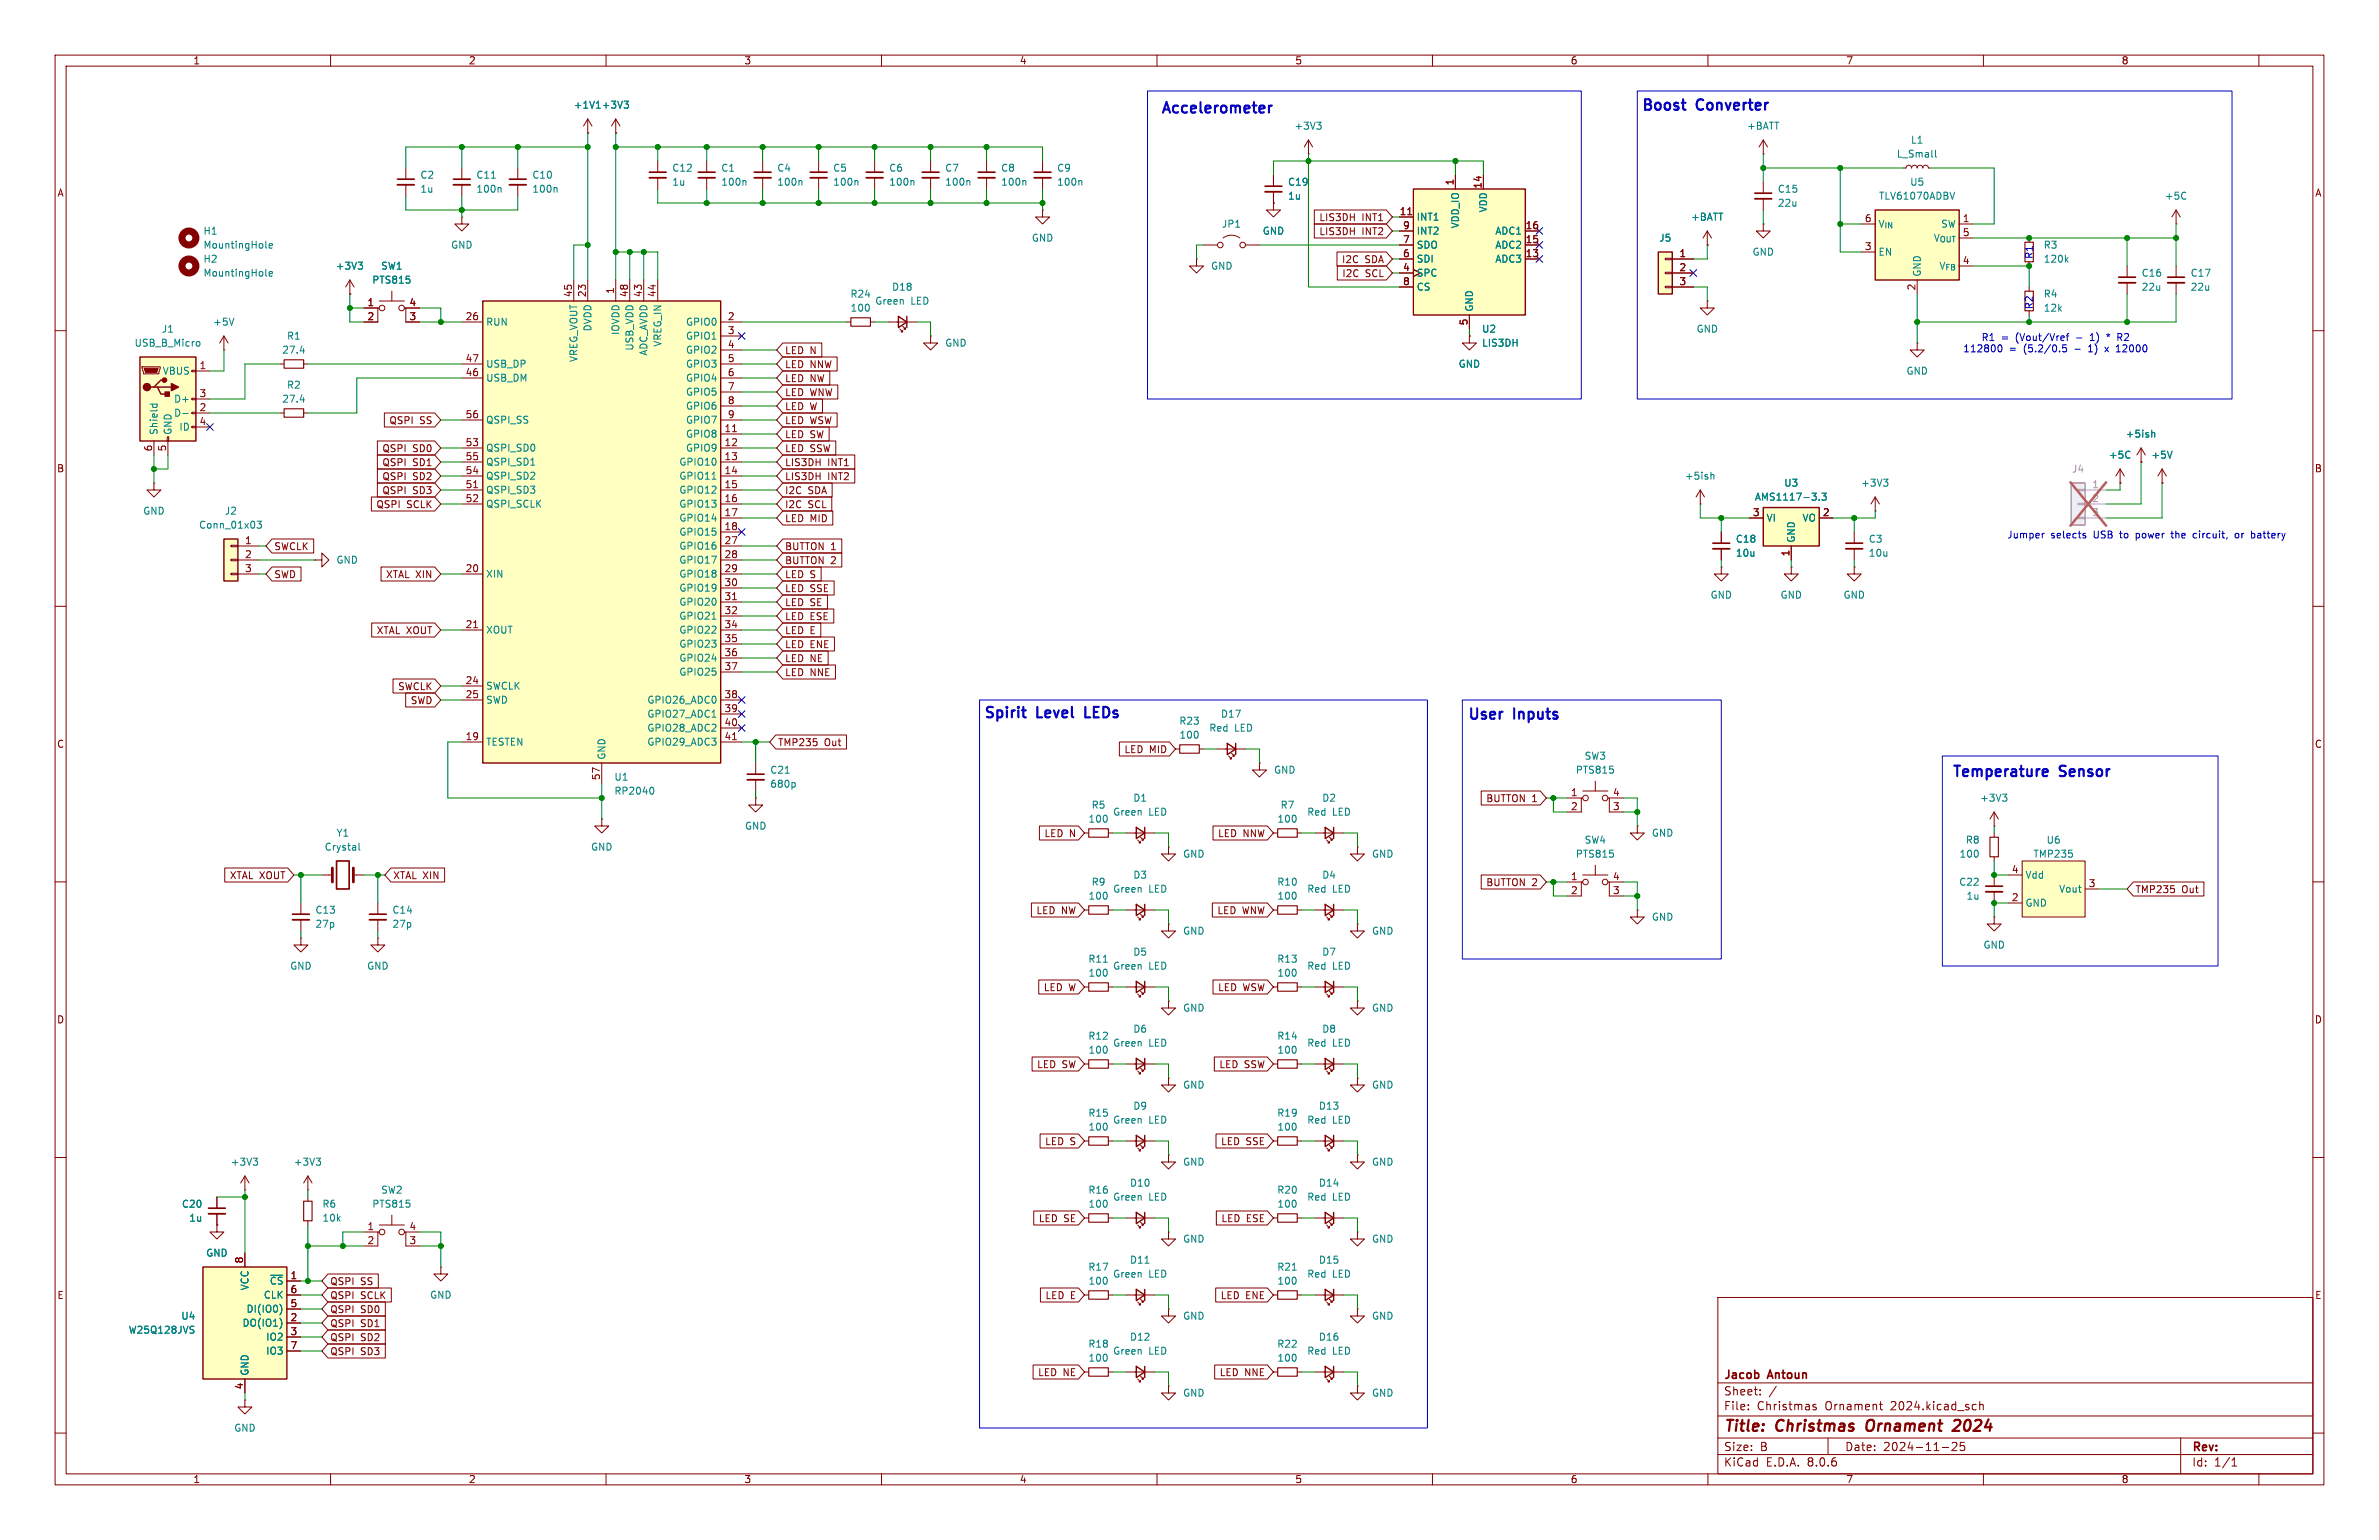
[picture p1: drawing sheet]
<svg xmlns="http://www.w3.org/2000/svg" width="432mm" height="279mm" viewBox="0 0 432 279" stroke-linecap="round" stroke-linejoin="round" font-family="sans-serif">
<defs><g id="words">
<g font-size="2.8" fill="#840000">
<text x="312.8" y="260.3">Title:</text>
<text x="322.5" y="260.3">Christmas</text>
<text x="339.6" y="260.3">Ornament</text>
<text x="356.2" y="260.3">2024</text>
</g>
<g font-size="2.7" fill="#0000c2">
<text x="210.5" y="21.1">Accelerometer</text>
<text x="297.8" y="20.6">Boost</text>
<text x="308" y="20.6">Converter</text>
<text x="178.4" y="130.8">Spirit</text>
<text x="188.2" y="130.8">Level</text>
<text x="197.7" y="130.8">LEDs</text>
<text x="266.2" y="131.1">User</text>
<text x="274.8" y="131.1">Inputs</text>
<text x="354.1" y="141.5">Temperature</text>
<text x="373.9" y="141.5">Sensor</text>
</g>
<g font-size="2.1" fill="#840000">
<text x="312.8" y="250.6">Jacob</text>
<text x="321" y="250.6">Antoun</text>
<text x="312.8" y="256.1">File:</text>
<text x="312.8" y="253.4">Sheet:</text>
<text x="318.9" y="256.1">Christmas</text>
<text x="331.3" y="256.1">Ornament</text>
<text x="343.3" y="256.1">2024.kicad_sch</text>
<text x="312.8" y="263.5">Size:</text>
<text x="319.5" y="263.5">B</text>
<text x="334.8" y="263.5">Date:</text>
<text x="341.8" y="263.5">2024-11-25</text>
<text x="397.8" y="263.7">Rev:</text>
<text x="312.8" y="266.3">KiCad</text>
<text x="320.5" y="266.3">E.D.A.</text>
<text x="328.1" y="266.3">8.0.6</text>
<text x="397.8" y="266.3">Id:</text>
<text x="401.9" y="266.3">1/1</text>
</g>
<g font-size="1.8" fill="#840000">
<text x="35" y="11.9">1</text>
<text x="85" y="11.9">2</text>
<text x="135" y="11.9">3</text>
<text x="185" y="11.9">4</text>
<text x="235" y="11.9">5</text>
<text x="285" y="11.9">6</text>
<text x="335" y="11.9">7</text>
<text x="385" y="11.9">8</text>
<text x="10.3" y="35.9">A</text>
<text x="263.9" y="33.7" transform="rotate(-90 263.9 33.7)">1</text>
<text x="269" y="34.3" transform="rotate(-90 269 34.3)">14</text>
<text x="420.1" y="35.9">A</text>
<text x="239.4" y="40.3">LIS3DH</text>
<text x="247.2" y="40.3">INT1</text>
<text x="254" y="39.1">11</text>
<text x="254.6" y="41.7">9</text>
<text x="276.8" y="41.7">16</text>
<text x="338.4" y="40.4">6</text>
<text x="356.2" y="40.4">1</text>
<text x="239.4" y="42.9">LIS3DH</text>
<text x="243.5" y="47.9">I2C</text>
<text x="247.2" y="42.9">INT2</text>
<text x="247.7" y="47.9">SDA</text>
<text x="254.6" y="46.7">6</text>
<text x="254.6" y="44.2">7</text>
<text x="276.8" y="46.7">13</text>
<text x="276.8" y="44.2">15</text>
<text x="304.7" y="46.7">1</text>
<text x="338.4" y="45.5">3</text>
<text x="356.2" y="42.9">5</text>
<text x="111.5" y="53.4" transform="rotate(-90 111.5 53.4)">1</text>
<text x="243.5" y="50.5">I2C</text>
<text x="247.8" y="50.5">SCL</text>
<text x="254.6" y="49.3">4</text>
<text x="254.6" y="51.8">8</text>
<text x="304.7" y="49.3">2</text>
<text x="304.7" y="51.8">3</text>
<text x="347.7" y="52.8" transform="rotate(-90 347.7 52.8)">2</text>
<text x="356.2" y="48">4</text>
<text x="66.6" y="55.6">1</text>
<text x="66.6" y="58.2">2</text>
<text x="74.2" y="58.2">3</text>
<text x="74.2" y="55.6">4</text>
<text x="84.4" y="58.2">26</text>
<text x="103.9" y="54" transform="rotate(-90 103.9 54)">45</text>
<text x="106.4" y="54" transform="rotate(-90 106.4 54)">23</text>
<text x="114" y="54" transform="rotate(-90 114 54)">48</text>
<text x="116.6" y="54" transform="rotate(-90 116.6 54)">43</text>
<text x="119.1" y="54" transform="rotate(-90 119.1 54)">44</text>
<text x="132" y="58.2">2</text>
<text x="266.4" y="59.1" transform="rotate(-90 266.4 59.1)">5</text>
<text x="84.4" y="65.8">47</text>
<text x="132" y="60.7">3</text>
<text x="132" y="63.2">4</text>
<text x="132" y="65.8">5</text>
<text x="142.4" y="64.5">LED N</text>
<text x="36.1" y="67.1">1</text>
<text x="84.4" y="68.3">46</text>
<text x="132" y="68.3">6</text>
<text x="132" y="70.9">7</text>
<text x="142.4" y="67">LED NNW</text>
<text x="142.4" y="69.5">LED NW</text>
<text x="36.1" y="74.7">2</text>
<text x="36.1" y="72.1">3</text>
<text x="36.1" y="77.2">4</text>
<text x="70.6" y="77.2">QSPI</text>
<text x="76.2" y="77.2">SS</text>
<text x="84.4" y="75.9">56</text>
<text x="132" y="73.4">8</text>
<text x="132" y="75.9">9</text>
<text x="142.4" y="72.1">LED WNW</text>
<text x="142.4" y="74.6">LED W</text>
<text x="142.4" y="77.2">LED WSW</text>
<text x="27.7" y="82" transform="rotate(-90 27.7 82)">6</text>
<text x="30.2" y="82" transform="rotate(-90 30.2 82)">5</text>
<text x="69.3" y="82.2">QSPI</text>
<text x="74.9" y="82.2">SD0</text>
<text x="84.4" y="81">53</text>
<text x="84.4" y="83.6">55</text>
<text x="131.4" y="78.5">11</text>
<text x="131.4" y="81">12</text>
<text x="131.4" y="83.6">13</text>
<text x="142.4" y="79.7">LED SW</text>
<text x="142.4" y="82.2">LED SSW</text>
<text x="10.3" y="85.9">B</text>
<text x="69.3" y="84.8">QSPI</text>
<text x="69.3" y="87.3">QSPI</text>
<text x="69.3" y="89.9">QSPI</text>
<text x="74.9" y="84.8">SD1</text>
<text x="74.9" y="87.3">SD2</text>
<text x="74.9" y="89.9">SD3</text>
<text x="84.4" y="88.6">51</text>
<text x="84.4" y="86.1">54</text>
<text x="131.4" y="86.1">14</text>
<text x="131.4" y="88.6">15</text>
<text x="142.4" y="89.9">I2C</text>
<text x="142.4" y="84.8">LIS3DH</text>
<text x="142.4" y="87.3">LIS3DH</text>
<text x="146.7" y="89.9">SDA</text>
<text x="150.2" y="84.8">INT1</text>
<text x="150.2" y="87.3">INT2</text>
<text x="420.1" y="85.9">B</text>
<text x="68.2" y="92.4">QSPI</text>
<text x="73.8" y="92.4">SCLK</text>
<text x="84.4" y="91.2">52</text>
<text x="131.4" y="91.2">16</text>
<text x="131.4" y="93.7">17</text>
<text x="142.4" y="94.9">LED MID</text>
<text x="142.4" y="92.4">I2C</text>
<text x="146.7" y="92.4">SCL</text>
<text x="318.1" y="93.7">3</text>
<text x="330.8" y="93.7">2</text>
<text x="44.4" y="98.8">1</text>
<text x="44.4" y="101.3">2</text>
<text x="49.7" y="100">SWCLK</text>
<text x="131.4" y="96.3">18</text>
<text x="131.4" y="98.8">27</text>
<text x="131.4" y="101.3">28</text>
<text x="142.4" y="100">BUTTON 1</text>
<text x="324.9" y="101" transform="rotate(-90 324.9 101)">1</text>
<text x="44.4" y="103.9">3</text>
<text x="49.7" y="105.1">SWD</text>
<text x="70" y="105.1">XTAL XIN</text>
<text x="84.4" y="103.9">20</text>
<text x="131.4" y="103.9">29</text>
<text x="131.4" y="106.4">30</text>
<text x="142.4" y="105.1">LED S</text>
<text x="142.4" y="102.6">BUTTON 2</text>
<text x="142.4" y="107.6">LED SSE</text>
<text x="131.4" y="109">31</text>
<text x="131.4" y="111.5">32</text>
<text x="142.4" y="112.7">LED ESE</text>
<text x="142.4" y="110.2">LED SE</text>
<text x="68.3" y="115.3">XTAL XOUT</text>
<text x="84.4" y="114">21</text>
<text x="131.4" y="114">34</text>
<text x="131.4" y="116.6">35</text>
<text x="131.4" y="119.1">36</text>
<text x="142.4" y="117.8">LED ENE</text>
<text x="142.4" y="115.3">LED E</text>
<text x="72.1" y="125.4">SWCLK</text>
<text x="84.4" y="124.2">24</text>
<text x="131.4" y="121.7">37</text>
<text x="142.4" y="120.3">LED NE</text>
<text x="142.4" y="122.9">LED NNE</text>
<text x="74.4" y="128">SWD</text>
<text x="84.4" y="126.7">25</text>
<text x="131.4" y="126.7">38</text>
<text x="131.4" y="129.3">39</text>
<text x="131.4" y="131.8">40</text>
<text x="10.3" y="135.9">C</text>
<text x="84.4" y="134.4">19</text>
<text x="131.4" y="134.4">41</text>
<text x="141.1" y="135.6">TMP235</text>
<text x="149.6" y="135.6">Out</text>
<text x="204" y="136.8">LED MID</text>
<text x="420.1" y="135.9">C</text>
<text x="109" y="141.6" transform="rotate(-90 109 141.6)">57</text>
<text x="269.7" y="145.7">BUTTON 1</text>
<text x="285" y="144.5">1</text>
<text x="285" y="147.1">2</text>
<text x="292.7" y="147.1">3</text>
<text x="292.7" y="144.5">4</text>
<text x="189.5" y="152.1">LED N</text>
<text x="221" y="152.1">LED NNW</text>
<text x="41.6" y="159.7">XTAL XOUT</text>
<text x="71.3" y="159.7">XTAL XIN</text>
<text x="269.7" y="161">BUTTON 2</text>
<text x="285" y="159.8">1</text>
<text x="292.7" y="159.8">4</text>
<text x="365.1" y="158.5">4</text>
<text x="379" y="161">3</text>
<text x="188" y="166.1">LED NW</text>
<text x="220.9" y="166.1">LED WNW</text>
<text x="285" y="162.3">2</text>
<text x="292.7" y="162.3">3</text>
<text x="365.1" y="163.6">2</text>
<text x="387.5" y="162.2">TMP235</text>
<text x="396" y="162.2">Out</text>
<text x="10.3" y="185.9">D</text>
<text x="189.4" y="180">LED W</text>
<text x="221" y="180">LED WSW</text>
<text x="420.1" y="185.9">D</text>
<text x="188.1" y="194">LED SW</text>
<text x="221.2" y="194">LED SSW</text>
<text x="189.6" y="208">LED S</text>
<text x="221.5" y="208">LED SSE</text>
<text x="188.4" y="221.9">LED SE</text>
<text x="221.6" y="221.9">LED ESE</text>
<text x="66.6" y="223.3">1</text>
<text x="66.6" y="225.8">2</text>
<text x="74.2" y="225.8">3</text>
<text x="74.2" y="223.3">4</text>
<text x="44.2" y="229.3" transform="rotate(-90 44.2 229.3)">8</text>
<text x="52.6" y="232.2">1</text>
<text x="59.8" y="233.4">QSPI</text>
<text x="65.4" y="233.4">SS</text>
<text x="10.3" y="235.9">E</text>
<text x="52.6" y="239.8">2</text>
<text x="52.6" y="237.2">5</text>
<text x="52.6" y="234.7">6</text>
<text x="59.8" y="235.9">QSPI</text>
<text x="59.8" y="238.4">QSPI</text>
<text x="65.4" y="235.9">SCLK</text>
<text x="65.4" y="238.4">SD0</text>
<text x="189.7" y="235.9">LED E</text>
<text x="221.5" y="235.9">LED ENE</text>
<text x="420.1" y="235.9">E</text>
<text x="52.6" y="242.3">3</text>
<text x="52.6" y="244.9">7</text>
<text x="59.8" y="241">QSPI</text>
<text x="59.8" y="243.5">QSPI</text>
<text x="65.4" y="241">SD1</text>
<text x="65.4" y="243.5">SD2</text>
<text x="59.8" y="246.1">QSPI</text>
<text x="65.4" y="246.1">SD3</text>
<text x="188.3" y="249.9">LED NE</text>
<text x="221.3" y="249.9">LED NNE</text>
<text x="44.2" y="252.2" transform="rotate(-90 44.2 252.2)">4</text>
<text x="35" y="269.3">1</text>
<text x="85" y="269.3">2</text>
<text x="135" y="269.3">3</text>
<text x="185" y="269.3">4</text>
<text x="235" y="269.3">5</text>
<text x="285" y="269.3">6</text>
<text x="335" y="269.3">7</text>
<text x="385" y="269.3">8</text>
</g>
<g font-size="1.8" fill="#008484">
<text x="104" y="19.9">+1V1 +3V3</text>
<text x="234.8" y="23.7">+3V3</text>
<text x="317" y="23.7">+BATT</text>
<text x="344.2" y="28.8">L_Small</text>
<text x="346.8" y="26.3">L1</text>
<text x="76.2" y="32.6">C2</text>
<text x="76.2" y="35.2">1u</text>
<text x="86.4" y="35.2">100n</text>
<text x="86.4" y="32.6">C11</text>
<text x="96.5" y="35.2">100n</text>
<text x="96.5" y="32.6">C10</text>
<text x="121.9" y="33.9">1u</text>
<text x="121.9" y="31.3">C12</text>
<text x="130.8" y="31.3">C1</text>
<text x="130.8" y="33.9">100n</text>
<text x="141" y="31.3">C4</text>
<text x="141" y="33.9">100n</text>
<text x="151.1" y="31.3">C5</text>
<text x="151.1" y="33.9">100n</text>
<text x="161.3" y="31.3">C6</text>
<text x="161.3" y="33.9">100n</text>
<text x="171.5" y="31.3">C7</text>
<text x="171.5" y="33.9">100n</text>
<text x="181.6" y="31.3">C8</text>
<text x="181.6" y="33.9">100n</text>
<text x="191.8" y="31.3">C9</text>
<text x="191.8" y="33.9">100n</text>
<text x="233.7" y="33.9">C19</text>
<text x="322.6" y="35.2">C15</text>
<text x="346.6" y="33.9">U5</text>
<text x="221.7" y="41.5">JP1</text>
<text x="233.7" y="36.4">1u</text>
<text x="257" y="40.2">INT1</text>
<text x="265" y="41.5" transform="rotate(-90 265 41.5)">VDD_IO</text>
<text x="270.1" y="38.6" transform="rotate(-90 270.1 38.6)">VDD</text>
<text x="306.8" y="40.2">+BATT</text>
<text x="322.6" y="37.7">22u</text>
<text x="340.9" y="41.5">V_{IN}</text>
<text x="341" y="36.4">TLV61070ADBV</text>
<text x="352.2" y="41.5">SW</text>
<text x="392.8" y="36.4">+5C</text>
<text x="36.8" y="42.8">H1</text>
<text x="36.8" y="45.3">MountingHole</text>
<text x="36.8" y="47.9">H2</text>
<text x="81.8" y="45.3">GND</text>
<text x="187.2" y="44">GND</text>
<text x="229.1" y="42.8">GND</text>
<text x="257" y="47.9">SDI</text>
<text x="257" y="45.3">SDO</text>
<text x="257" y="42.8">INT2</text>
<text x="271.3" y="47.9">ADC3</text>
<text x="271.3" y="45.3">ADC2</text>
<text x="271.3" y="42.8">ADC1</text>
<text x="301.1" y="44">J5</text>
<text x="318" y="46.6">GND</text>
<text x="340.9" y="46.6">EN</text>
<text x="350.8" y="44">V_{OUT}</text>
<text x="370.9" y="45.3">R3</text>
<text x="370.9" y="47.9">120k</text>
<text x="36.8" y="50.4">MountingHole</text>
<text x="60.9" y="49.1">+3V3</text>
<text x="67.5" y="51.7">PTS815</text>
<text x="69.1" y="49.1">SW1</text>
<text x="161.8" y="52.9">D18</text>
<text x="219.7" y="49.1">GND</text>
<text x="257" y="50.4">SPC</text>
<text x="257" y="52.9">CS</text>
<text x="348.8" y="50.3" transform="rotate(-90 348.8 50.3)">GND</text>
<text x="351.9" y="49.1">V_{FB}</text>
<text x="388.6" y="50.4">C16</text>
<text x="388.6" y="52.9">22u</text>
<text x="397.5" y="50.4">C17</text>
<text x="397.5" y="52.9">22u</text>
<text x="38.6" y="59.3">+5V</text>
<text x="88.1" y="59.3">RUN</text>
<text x="124.4" y="59.3">GPIO0</text>
<text x="154.3" y="54.2">R24</text>
<text x="154.3" y="56.7">100</text>
<text x="158.8" y="55.5">Green</text>
<text x="165.3" y="55.5">LED</text>
<text x="267.6" y="56.6" transform="rotate(-90 267.6 56.6)">GND</text>
<text x="370.9" y="54.2">R4</text>
<text x="370.9" y="56.7">12k</text>
<text x="24.3" y="63.1">USB_B_Micro</text>
<text x="29.3" y="60.6">J1</text>
<text x="51.1" y="64.4">27.4</text>
<text x="52" y="61.8">R1</text>
<text x="105" y="65.8" transform="rotate(-90 105 65.8)">VREG_VOUT</text>
<text x="107.5" y="60.2" transform="rotate(-90 107.5 60.2)">DVDD</text>
<text x="112.6" y="60.9" transform="rotate(-90 112.6 60.9)">IOVDD</text>
<text x="115.2" y="63.7" transform="rotate(-90 115.2 63.7)">USB_VDD</text>
<text x="117.7" y="64.6" transform="rotate(-90 117.7 64.6)">ADC_AVDD</text>
<text x="120.2" y="63" transform="rotate(-90 120.2 63)">VREG_IN</text>
<text x="124.4" y="61.8">GPIO1</text>
<text x="124.4" y="64.4">GPIO2</text>
<text x="171.5" y="63.1">GND</text>
<text x="268.9" y="60.6">U2</text>
<text x="268.9" y="63.1">LIS3DH</text>
<text x="307.8" y="60.6">GND</text>
<text x="29.4" y="68.2">VBUS</text>
<text x="52" y="70.7">R2</text>
<text x="88.1" y="69.4">USB_DM</text>
<text x="88.1" y="66.9">USB_DP</text>
<text x="124.4" y="66.9">GPIO3</text>
<text x="124.4" y="69.4">GPIO4</text>
<text x="124.4" y="72">GPIO5</text>
<text x="264.7" y="66.9">GND</text>
<text x="345.9" y="68.2">GND</text>
<text x="31.5" y="75.8">D-</text>
<text x="31.5" y="73.3">D+</text>
<text x="51.1" y="73.3">27.4</text>
<text x="88.1" y="77.1">QSPI_SS</text>
<text x="124.4" y="74.5">GPIO6</text>
<text x="124.4" y="77.1">GPIO7</text>
<text x="28.8" y="79" transform="rotate(-90 28.8 79)">Shield</text>
<text x="31.3" y="79" transform="rotate(-90 31.3 79)">GND</text>
<text x="32.5" y="78.3">ID</text>
<text x="88.1" y="82.1">QSPI_SD0</text>
<text x="124.4" y="79.6">GPIO8</text>
<text x="124.4" y="82.1">GPIO9</text>
<text x="382.7" y="83.4">+5C</text>
<text x="385.7" y="79.6">+5ish</text>
<text x="390.4" y="83.4">+5V</text>
<text x="88.1" y="89.8">QSPI_SD3</text>
<text x="88.1" y="87.2">QSPI_SD2</text>
<text x="88.1" y="84.7">QSPI_SD1</text>
<text x="123.2" y="84.7">GPIO10</text>
<text x="123.2" y="87.2">GPIO11</text>
<text x="123.2" y="89.8">GPIO12</text>
<text x="305.7" y="87.2">+5ish</text>
<text x="323.7" y="88.5">U3</text>
<text x="337.7" y="88.5">+3V3</text>
<text x="25.9" y="93.6">GND</text>
<text x="40.7" y="93.6">J2</text>
<text x="88.1" y="92.3">QSPI_SCLK</text>
<text x="123.2" y="92.3">GPIO13</text>
<text x="123.2" y="94.8">GPIO14</text>
<text x="318.4" y="91">AMS1117-3.3</text>
<text x="320.5" y="94.8">VI</text>
<text x="327.1" y="94.8">VO</text>
<text x="36" y="96.1">Conn_01x03</text>
<text x="123.2" y="97.4">GPIO15</text>
<text x="123.2" y="99.9">GPIO16</text>
<text x="315" y="98.7">C18</text>
<text x="315" y="101.2">10u</text>
<text x="326" y="98.6" transform="rotate(-90 326 98.6)">GND</text>
<text x="339.1" y="98.7">C3</text>
<text x="339.1" y="101.2">10u</text>
<text x="61" y="102.5">GND</text>
<text x="88.1" y="105">XIN</text>
<text x="123.2" y="102.5">GPIO17</text>
<text x="123.2" y="105">GPIO18</text>
<text x="123.2" y="107.5">GPIO19</text>
<text x="123.2" y="110.1">GPIO20</text>
<text x="123.2" y="112.6">GPIO21</text>
<text x="310.4" y="108.8">GND</text>
<text x="323.1" y="108.8">GND</text>
<text x="334.5" y="108.8">GND</text>
<text x="88.1" y="115.2">XOUT</text>
<text x="123.2" y="115.2">GPIO22</text>
<text x="123.2" y="117.7">GPIO23</text>
<text x="88.1" y="125.3">SWCLK</text>
<text x="123.2" y="120.2">GPIO24</text>
<text x="123.2" y="122.8">GPIO25</text>
<text x="88.1" y="127.9">SWD</text>
<text x="117.4" y="127.9">GPIO26_ADC0</text>
<text x="117.4" y="130.4">GPIO27_ADC1</text>
<text x="214" y="131.7">R23</text>
<text x="221.5" y="130.4">D17</text>
<text x="88.1" y="135.5">TESTEN</text>
<text x="110.1" y="137.9" transform="rotate(-90 110.1 137.9)">GND</text>
<text x="117.4" y="132.9">GPIO28_ADC2</text>
<text x="117.4" y="135.5">GPIO29_ADC3</text>
<text x="214" y="134.2">100</text>
<text x="219.4" y="132.9">Red</text>
<text x="224.1" y="132.9">LED</text>
<text x="111.4" y="141.8">U1</text>
<text x="139.7" y="143.1">680p</text>
<text x="139.7" y="140.6">C21</text>
<text x="231.1" y="140.6">GND</text>
<text x="285.9" y="140.6">PTS815</text>
<text x="287.5" y="138">SW3</text>
<text x="111.4" y="144.4">RP2040</text>
<text x="197.5" y="149.5">100</text>
<text x="198" y="146.9">R5</text>
<text x="201.9" y="148.2">Green</text>
<text x="205.6" y="145.6">D1</text>
<text x="208.5" y="148.2">LED</text>
<text x="231.8" y="149.5">100</text>
<text x="232.3" y="146.9">R7</text>
<text x="237.2" y="148.2">Red</text>
<text x="239.9" y="145.6">D2</text>
<text x="241.9" y="148.2">LED</text>
<text x="359.3" y="145.6">+3V3</text>
<text x="58.8" y="154.5">Crystal</text>
<text x="61" y="152">Y1</text>
<text x="107.2" y="154.5">GND</text>
<text x="135.1" y="150.7">GND</text>
<text x="214.6" y="155.8">GND</text>
<text x="248.9" y="155.8">GND</text>
<text x="285.9" y="155.8">PTS815</text>
<text x="287.5" y="153.3">SW4</text>
<text x="299.7" y="152">GND</text>
<text x="355.6" y="155.8">100</text>
<text x="356.7" y="153.3">R8</text>
<text x="369" y="155.8">TMP235</text>
<text x="371.4" y="153.3">U6</text>
<text x="198" y="160.9">R9</text>
<text x="205.6" y="159.6">D3</text>
<text x="231.7" y="160.9">R10</text>
<text x="239.9" y="159.6">D4</text>
<text x="355.5" y="160.9">C22</text>
<text x="367.5" y="159.6">Vdd</text>
<text x="57.2" y="166">C13</text>
<text x="71.1" y="166">C14</text>
<text x="197.5" y="163.4">100</text>
<text x="201.9" y="162.2">Green</text>
<text x="208.5" y="162.2">LED</text>
<text x="231.8" y="163.4">100</text>
<text x="237.2" y="162.2">Red</text>
<text x="241.9" y="162.2">LED</text>
<text x="299.7" y="167.2">GND</text>
<text x="356.8" y="163.4">1u</text>
<text x="367.5" y="164.7">GND</text>
<text x="373.6" y="162.2">Vout</text>
<text x="57.2" y="168.5">27p</text>
<text x="71.1" y="168.5">27p</text>
<text x="205.6" y="173.6">D5</text>
<text x="214.6" y="169.8">GND</text>
<text x="239.9" y="173.6">D7</text>
<text x="248.9" y="169.8">GND</text>
<text x="359.9" y="172.3">GND</text>
<text x="52.6" y="176.1">GND</text>
<text x="66.5" y="176.1">GND</text>
<text x="197.4" y="174.9">R11</text>
<text x="197.5" y="177.4">100</text>
<text x="201.9" y="176.1">Green</text>
<text x="208.5" y="176.1">LED</text>
<text x="231.7" y="174.9">R13</text>
<text x="231.8" y="177.4">100</text>
<text x="237.2" y="176.1">Red</text>
<text x="241.9" y="176.1">LED</text>
<text x="214.6" y="183.7">GND</text>
<text x="248.9" y="183.7">GND</text>
<text x="197.4" y="188.8">R12</text>
<text x="197.5" y="191.4">100</text>
<text x="201.9" y="190.1">Green</text>
<text x="205.6" y="187.6">D6</text>
<text x="208.5" y="190.1">LED</text>
<text x="231.7" y="188.8">R14</text>
<text x="231.8" y="191.4">100</text>
<text x="237.2" y="190.1">Red</text>
<text x="239.9" y="187.6">D8</text>
<text x="241.9" y="190.1">LED</text>
<text x="214.6" y="197.7">GND</text>
<text x="248.9" y="197.7">GND</text>
<text x="197.4" y="202.8">R15</text>
<text x="205.6" y="201.5">D9</text>
<text x="231.7" y="202.8">R19</text>
<text x="239.3" y="201.5">D13</text>
<text x="197.5" y="205.3">100</text>
<text x="201.9" y="204.1">Green</text>
<text x="208.5" y="204.1">LED</text>
<text x="231.8" y="205.3">100</text>
<text x="237.2" y="204.1">Red</text>
<text x="241.9" y="204.1">LED</text>
<text x="41.8" y="211.7">+3V3</text>
<text x="53.2" y="211.7">+3V3</text>
<text x="205" y="215.5">D10</text>
<text x="214.6" y="211.7">GND</text>
<text x="239.3" y="215.5">D14</text>
<text x="248.9" y="211.7">GND</text>
<text x="32.9" y="219.3">C20</text>
<text x="34.3" y="221.8">1u</text>
<text x="58.4" y="219.3">R6</text>
<text x="58.4" y="221.8">10k</text>
<text x="67.5" y="219.3">PTS815</text>
<text x="69.1" y="216.8">SW2</text>
<text x="197.4" y="216.8">R16</text>
<text x="197.5" y="219.3">100</text>
<text x="201.9" y="218">Green</text>
<text x="208.5" y="218">LED</text>
<text x="231.7" y="216.8">R20</text>
<text x="231.8" y="219.3">100</text>
<text x="237.2" y="218">Red</text>
<text x="241.9" y="218">LED</text>
<text x="214.6" y="225.7">GND</text>
<text x="248.9" y="225.7">GND</text>
<text x="37.3" y="228.2">GND</text>
<text x="48.9" y="233.3">~{CS}</text>
<text x="197.4" y="230.7">R17</text>
<text x="197.5" y="233.3">100</text>
<text x="201.9" y="232">Green</text>
<text x="205" y="229.5">D11</text>
<text x="208.5" y="232">LED</text>
<text x="231.7" y="230.7">R21</text>
<text x="231.8" y="233.3">100</text>
<text x="237.2" y="232">Red</text>
<text x="239.3" y="229.5">D15</text>
<text x="241.9" y="232">LED</text>
<text x="32.8" y="239.6">U4</text>
<text x="44.6" y="238.4">DI(IO0)</text>
<text x="45.3" y="234.2" transform="rotate(-90 45.3 234.2)">VCC</text>
<text x="47.8" y="235.8">CLK</text>
<text x="78" y="235.8">GND</text>
<text x="214.6" y="239.6">GND</text>
<text x="248.9" y="239.6">GND</text>
<text x="23.3" y="242.2">W25Q128JVS</text>
<text x="43.9" y="240.9">DO(IO1)</text>
<text x="48.2" y="243.4">IO2</text>
<text x="48.2" y="246">IO3</text>
<text x="197.4" y="244.7">R18</text>
<text x="201.9" y="246">Green</text>
<text x="205" y="243.4">D12</text>
<text x="208.5" y="246">LED</text>
<text x="231.7" y="244.7">R22</text>
<text x="237.2" y="246">Red</text>
<text x="239.3" y="243.4">D16</text>
<text x="241.9" y="246">LED</text>
<text x="45.3" y="249.7" transform="rotate(-90 45.3 249.7)">GND</text>
<text x="197.5" y="247.2">100</text>
<text x="231.8" y="247.2">100</text>
<text x="214.6" y="253.6">GND</text>
<text x="248.9" y="253.6">GND</text>
<text x="42.4" y="259.9">GND</text>
</g>
<g font-size="1.8" fill="#0000c2">
<text x="369.2" y="47.1" transform="rotate(-90 369.2 47.1)">R1</text>
<text x="369.2" y="56.2" transform="rotate(-90 369.2 56.2)">R2</text>
<text x="356.2" y="64.1">112800</text>
<text x="359.6" y="62.1">R1</text>
<text x="363.2" y="62.1">=</text>
<text x="364.7" y="64.1">=</text>
<text x="366" y="62.1">(Vout/Vref</text>
<text x="367.4" y="64.1">(5.2/0.5</text>
<text x="376.8" y="64.1">-</text>
<text x="377.1" y="62.1">-</text>
<text x="379.6" y="64.1">1)</text>
<text x="379.9" y="62.1">1)</text>
<text x="382.8" y="64.1">x</text>
<text x="383.1" y="62.1">*</text>
<text x="385" y="64.1">12000</text>
<text x="385.2" y="62.1">R2</text>
<text x="364.2" y="97.9">Jumper</text>
<text x="372.2" y="97.9">selects</text>
<text x="380.1" y="97.9">USB</text>
<text x="385.1" y="97.9">to</text>
<text x="388.1" y="97.9">power</text>
<text x="394.8" y="97.9">the</text>
<text x="398.9" y="97.9">circuit,</text>
<text x="406.8" y="97.9">or</text>
<text x="409.9" y="97.9">battery</text>
</g>
<g font-size="1.8" fill="#a1a1a1">
<text x="376" y="86">J4</text>
<text x="379.7" y="88.6">1</text>
<text x="379.7" y="91.2">2</text>
<text x="379.7" y="93.7">3</text>
</g>
</g></defs>
<g fill="none" stroke="#840000" stroke-width=".18">
<path d="M10 10h411.8v259.4h-411.8zM12 12h407.8v255.4h-407.8zM60 10v2M110 10v2M160 10v2M210 10v2M260 10v2M310 10v2M360 10v2M410 10v2M320 27.9h.1M320 25.4l-.7 1.3"/>
<path d="M320 25.4v2.5M320 25.4l.8 1.3M10 60h2M63.5 53.3h.1M63.5 50.8l-.8 1.3M63.5 50.8v2.5M63.5 50.8l.8 1.3M66 55.9h2.6M68.8 55.9h-.2v2.5h-2.6M68.8 54.6h4.6M71.1 52.8v1.8M73.4 55.9h.3v2.5h2.5"/>
<path d="M73.7 55.9h2.5M419.8 60h2M10 110h2M419.8 110h2M10 160h2M361.9 149.9h.1M361.9 147.3v2.6M361.9 151.1v.8M361.9 155.4v.8M361.9 158.8v2M361.9 147.3l-.7 1.3M361.9 147.3l.8 1.3"/>
<path d="M419.8 160h2M68.6 163.8v2.1M68.6 166.9v2M361.9 161.8v2M10 210h2M419.8 210h2M196.8 235h.8M201.2 235h.7M204.5 235h5M204.5 221h5M206.5 222.3l.5 .5h-.2h.2v-.3M206.5 236.2l.5 .5h-.2h.2v-.2"/>
<path d="M207 221.7l.5 .6h-.2h.2v-.3M207 235.7l.5 .5h-.2h.2v-.2M212.1 237.5v1.3h1.3l-1.3 1.2-1.3-1.2h1.3M212.1 237.5h.1M212.1 223.5v1.3h1.3l-1.3 1.3-1.3-1.3h1.3M212.1 223.5h.1M231.1 235h.8M235.5 235h.7M311.8 235.4h108v32h-108zM10 260h2M196.8 248.9h.8M201.2 248.9h.7"/>
<path d="M204.5 248.9h5M206.5 250.2l.5 .5h-.2h.2v-.3M207 249.7l.5 .5h-.2h.2v-.3M231.1 248.9h.8M235.5 248.9h.7M311.8 256.9h108M311.8 250.9h108M317.3 255.6v.2M317.3 254.9v.1M319.5 252.9v.2M319.5 252.2v.1M322.4 251.5l-1.3 1.9"/>
<path d="M329.6 254.9l-.3-.1-.3 .2 .1 .2 .5 .2v.3h-.6M341.1 254.8h.6M341.3 254.3v1.3l.4 .2M358.3 254.8l.4 .1M358.7 255.7l-.4 .1M359.3 254.9l.2-.1 .4 .1 .1 .9M359.3 254.3v1.5M419.8 260h2M60 267.4v2M110 267.4v2M160 267.4v2M210 267.4v2"/>
<path d="M260 267.4v2M310 267.4v2M311.8 263.9h108M311.8 260.9h108M331.8 260.9v3M352.5 262.6h1.2M354.3 261.8l.6-.1 .2 .1 .1 .3-.9 1.1h.9M356.5 261.7h-.7v.7l.2-.1h.5l.1 .2-.1 .5-.2 .2-.5-.2M360 267.4v2M395.8 260.9v6.5M405.1 266h.9M405.1 264.9l.4-.4v1.5"/>
<path d="M410 267.4v2"/>
<circle cx="69.3" cy="55.9" r=".51"/>
<circle cx="72.9" cy="55.9" r=".51"/>
</g>
<path d="M339 257.9a1.5 1.5 0 0 0 0 1.6M355.5 257.6h-.5l-.3 .2M355.7 258.5l-1.3 1.1h1.2" fill="none" stroke="#840000" stroke-width=".4"/>
<path d="M361.2 151.9h1.5v3.5h-1.5zM197.6 234.2h3.6v1.5h-3.6zM231.9 234.2h3.6v1.5h-3.6zM197.6 248.2h3.6v1.5h-3.6zM231.9 248.2h3.6v1.5h-3.6z" fill="none" stroke="#840000" stroke-width=".2"/>
<path d="M206.2 220l1.6 1-1.6 1zM207.8 220v2M206.2 233.9l1.6 1.1-1.6 1zM207.8 233.9v2.1M206.2 247.9l1.6 1-1.6 1zM207.8 247.9v2" fill="none" stroke="#840000" stroke-width=".25"/>
<path d="M65 47.6h.8l-.4 .5M65.6 48.1l.2 .2v.3l-.2 .2M363.5 144.1h.7l-.4 .5M364 144.6l.2 .2v.3l-.2 .3M207.8 229.2h.7M234.6 230.4h.7" fill="none" stroke="#008484" stroke-width=".18"/>
<path d="M67.1 166.9h3M360.4 161.8h3.1" fill="none" stroke="#840000" stroke-width=".33"/>
<path d="M67.1 165.9h3M360.4 160.8h3.1" fill="none" stroke="#840000" stroke-width=".3"/>
<path d="M367 156.2h11.5v10.2h-11.5z" fill="#ffffc2"/>
<g fill="none" stroke="#840000" stroke-width=".18">
<path d="M348 62.2v1.3h1.2l-1.2 1.3-1.3-1.3h1.3M348 62.2h.1M340.4 92.7h.1M340.4 90.2l-.8 1.2M340.4 90.2v2.5M340.4 90.2l.7 1.2M109.2 148.6v1.3h1.3l-1.3 1.2-1.3-1.2h1.3M109.2 148.6h.1M137.2 144.8v1.3h1.2l-1.2 1.2-1.3-1.2h1.3M137.2 144.8h.1M364.5 158.8h2.5M367 156.2h11.5v10.2h-11.5z"/>
<path d="M54.6 170.2v1.3h1.3l-1.3 1.2-1.3-1.2h1.3M54.6 170.2h.1M54.6 163.8v2.1M54.6 166.9v2M68.6 170.2v1.3h1.2l-1.2 1.2-1.3-1.2h1.3M68.6 170.2h.1M361.9 166.4v1.2h1.3l-1.3 1.3-1.2-1.3h1.2M361.9 166.4h.1M364.5 163.8h2.5M378.5 161.3h2.5M39.4 217.2v2M212.1 209.6v1.2h1.3l-1.3 1.3-1.3-1.3h1.3"/>
<path d="M212.1 209.6h.1M39.4 222.3v1.2h1.2l-1.2 1.3-1.3-1.3h1.3M39.4 222.3h.1M39.4 220.2v2.1M231.1 221h.8M235.5 221h.7M44.4 254v1.3h1.3l-1.3 1.2-1.2-1.2h1.2M44.4 254h.1"/>
</g>
<path d="M341.9 86.9h.8l-.5 .5M342.4 87.4l.3 .3v.3l-.3 .2" fill="none" stroke="#008484" stroke-width=".18"/>
<path d="M231.9 220.2h3.6v1.5h-3.6z" fill="none" stroke="#840000" stroke-width=".2"/>
<path d="M53.1 166.9h3M37.8 220.2h3.1" fill="none" stroke="#840000" stroke-width=".33"/>
<path d="M53.1 165.9h3M37.8 219.2h3.1" fill="none" stroke="#840000" stroke-width=".3"/>
<path d="M375.9 87.6h2.6v7.7h-2.6z" fill="#f0f0f0"/>
<path d="M377.2 93.9h1.3v.2h-1.3zM377.2 91.3h1.3v.3h-1.3zM377.2 88.8h1.3v.2h-1.3zM378.5 88.9h3.8M378.5 91.4h3.8M378.5 94h3.8" fill="none" stroke="#a1a1a1" stroke-width=".18"/>
<path d="M375.9 87.6h2.6v7.7h-2.6z" fill="none" stroke="#a1a1a1" stroke-width=".25"/>
<path d="M375.8 87.5l6.5 7.9M382.3 87.5l-6.5 7.9" fill="none" stroke="#e65255" stroke-width=".46"/>
<path d="M36.8 229.9h15.3v20.3h-15.3z" fill="#ffffc2"/>
<path d="M36.8 229.9h15.3v20.3h-15.3z" fill="none" stroke="#840000" stroke-width=".25"/>
<g fill="none" stroke="#840000" stroke-width=".18">
<path d="M128.3 29.2v2M128.3 32.3v2M138.4 29.2v2M138.4 32.3v2M148.6 29.2v2M148.6 32.3v2M386.1 48.3v2M386.1 51.3v2M395 48.3v2M395 51.3v2M40.6 63.5h.1M40.6 61l-.7 1.2"/>
<path d="M40.6 61v2.5M40.6 61l.8 1.2M27.9 87.6v1.3h1.3l-1.3 1.3-1.2-1.3h1.2M27.9 87.6h.1M44.4 227.3v2.6M52.1 232.4h2.5M52.1 237.5h2.5M52.1 235h2.5M44.4 250.2v2.5M52.1 240h2.5M52.1 242.6h2.5M52.1 245.1h2.5"/>
</g>
<path d="M135.2 32.8l.2 .1v.7M145.4 32.8l.2 .1v.7M155.5 32.8l.2 .1v.7M42.5 57.7l-.5 1.3M48.2 44.8l.2 .2M48.2 49.9l.2 .2M48.9 44.6l.6-.1-.1-.3h-.4l-.1 .2v.6h.5M48.9 49.7l.6-.1-.1-.3h-.4l-.1 .1v.6h.5M50.9 236.7a1.49 1.49 0 0 1 0 1.8M51.1 239.7v.8M34.7 240.6l.5 .1M35 241.3l.2 .2-.2 .4" fill="none" stroke="#008484" stroke-width=".18"/>
<path d="M126.7 32.3h3.1M136.9 32.3h3.1M147.1 32.3h3M384.6 51.3h3M393.4 51.3h3.1" fill="none" stroke="#840000" stroke-width=".33"/>
<path d="M126.7 31.2h3.1M136.9 31.2h3.1M147.1 31.2h3M384.6 50.3h3M393.4 50.3h3.1" fill="none" stroke="#840000" stroke-width=".3"/>
<g fill="none" stroke="#840000" stroke-width="1.3">
<circle cx="34.3" cy="48.3" r="1.27"/>
<circle cx="34.3" cy="43.2" r="1.27"/>
</g>
<path d="M25.4 64.8h10.2v15.2h-10.2z" fill="#ffffc2"/>
<path d="M25.4 64.8h10.2v15.2h-10.2zM27.9 70.2h.7l.6 1.3h1.3M28.6 70.2h2.5M29.8 69h-.6l-1.3 1.2h-.6" fill="none" stroke="#840000" stroke-width=".25"/>
<g fill="#840000" stroke="#840000" stroke-width=".25">
<path d="M31.1 69.6l1.3 .6-1.3 .7z"/>
<path d="M30 71.1h.7v.8h-.7z"/>
<circle cx="26.7" cy="70.2" r=".63"/>
<circle cx="29.8" cy="69" r=".38"/>
</g>
<g fill="none" stroke="#840000" stroke-width=".18">
<path d="M25.8 66.5h3.3v.3l-.3 1h-2.8zM30.4 79.2h.2v.8h-.2zM34.8 77.3h.8v.3h-.8zM34.8 74.8h.8v.3h-.8zM34.8 72.3h.8v.2h-.8zM34.8 67.2h.8v.2h-.8zM35.6 67.3h2.5M35.6 74.9h2.5M35.6 72.4h2.5M35.6 77.5h2.5M27.9 80v2.6M30.5 80v2.6"/>
<path d="M57.1 101.6h1.3v-1.3l1.3 1.3-1.3 1.3v-1.3M57.1 101.6h.1"/>
</g>
<path d="M26.2 66.8h2.5l-.3 .8h-2z" fill="#840000" stroke="#840000" stroke-width=".18"/>
<path d="M27.2 73.3h1.3M27.7 73.3v.4M28.5 73.3v.4M33.2 75h.9M35.9 62h.3l.1 .2-.1 .5-.3 .1" fill="none" stroke="#008484" stroke-width=".18"/>
<path d="M40.6 97.8h2.6v7.6h-2.6z" fill="#ffffc2"/>
<g fill="none" stroke="#840000" stroke-width=".18">
<path d="M73.7 30.5v2M73.7 33.5v2.1M83.8 39.4v1.2h1.3l-1.3 1.3-1.3-1.3h1.3M83.8 39.4h.1M83.8 30.5v2M83.8 33.5v2.1M94 30.5v2M94 33.5v2.1M106.7 24.1h.1M106.7 21.6l-.8 1.3M106.7 21.6v2.5M106.7 21.6l.7 1.3"/>
<path d="M111.8 24.1h.1M111.8 21.6l-.8 1.3M111.8 21.6v2.5M111.8 21.6l.7 1.3M119.4 29.2v2M119.4 32.3v2M158.7 29.2v2M158.7 32.3v2M179.1 29.2v2M179.1 32.3v2M189.2 38.1v1.3h1.3l-1.3 1.2-1.2-1.2h1.2M189.2 38.1h.1"/>
<path d="M189.2 29.2v2M189.2 32.3v2M153.7 58.4h.7M158 58.4h.7M161.3 58.4h5.1M163.3 59.7l.5 .5h-.2h.2v-.3M163.8 59.2l.5 .5h-.2h.2v-.3M368.3 43.2v.7M368.3 47.5v.8M368.3 52.1v.7M368.3 56.4v.8M50.8 66h.8"/>
<path d="M50.8 74.9h.8M55.1 66h.8M55.1 74.9h.8M168.9 61v1.2h1.3l-1.3 1.3-1.3-1.3h1.3M168.9 61h.1M266.7 61v1.2h1.3l-1.3 1.3-1.3-1.3h1.3M266.7 61h.1M41.9 98.9h1.3v.3h-1.3zM43.2 99.1h3.8M384.8 87.6h.1M384.8 85.1l-.8 1.3M384.8 85.1v2.5"/>
<path d="M384.8 85.1l.8 1.3M388.6 83.8h.1M388.6 81.3l-.7 1.3M388.6 81.3v2.5M388.6 81.3l.8 1.3M392.4 87.6h.1M392.4 85.1l-.7 1.3M392.4 85.1v2.5M392.4 85.1l.8 1.3M41.9 104h1.3v.3h-1.3zM41.9 101.5h1.3v.2h-1.3zM43.2 101.6h3.8"/>
<path d="M43.2 104.1h3.8M58.4 158.8h1.9M64.1 158.8h1.9M297.2 149.9v1.2h1.2l-1.2 1.3-1.3-1.3h1.3M297.2 149.9h.1M44.4 215.9h.1M44.4 213.4l-.7 1.2M44.4 213.4v2.5M44.4 213.4l.8 1.2M55.9 215.9h.1M55.9 213.4v2.5M55.9 217.2v.7"/>
<path d="M55.9 213.4l-.8 1.2M55.9 213.4l.7 1.2M55.9 221.5v.8M66 223.5h2.6M68.8 223.5h-.2v2.6h-2.6M68.8 222.3h4.6M71.1 220.5v1.8M73.4 223.5h.3v2.6h2.5M73.7 223.5h2.5M80 229.9v1.2h1.3l-1.3 1.3-1.3-1.3h1.3M80 229.9h.1M212.1 251.5v1.2h1.3l-1.3 1.3-1.3-1.3h1.3"/>
<path d="M212.1 251.5h.1M246.4 251.5v1.2h1.2l-1.2 1.3-1.3-1.3h1.3M246.4 251.5h.1"/>
<circle cx="69.3" cy="223.5" r=".51"/>
<circle cx="72.9" cy="223.5" r=".51"/>
</g>
<path d="M163.1 57.4l1.5 1-1.5 1zM164.6 57.4v2M40.6 97.8h2.6v7.6h-2.6z" fill="none" stroke="#840000" stroke-width=".25"/>
<g fill="none" stroke="#008484" stroke-width=".18">
<path d="M113.3 18.4h.8l-.5 .4M113.8 18.8l.3 .3v.3l-.3 .2M89.2 32.3h.7M90.8 34l.1 .2v.7M100.9 34l.2 .2v.7M165.7 32.8l.2 .1v.7M186 32.8l.2 .1v.7M196.2 32.8l.2 .1v.7M375 47.1l.4 .5M375.4 46.7l-.5 .5M54.5 63.7h.8M54.5 72.5h.8"/>
<path d="M390.6 78v1.3M390.6 78.6l.1-.1h.3l.1 .8M46.7 94.6h.7l-.4 .4 .4 .2v.5l-.2 .1-.5-.1M386.4 81.9l.2 .1M386.6 83l-.2 .1M394.2 81.9l-.4 1.2M65.2 153v1.1l.1 .1M46 210.1h.7l-.4 .5M46.5 210.6l.2 .3v.3l-.2 .2M57.4 210.1h.8l-.4 .5M57.9 210.6l.3 .3v.3l-.3 .2"/>
</g>
<path d="M154.4 57.7h3.6v1.5h-3.6zM367.5 52.8h1.6v3.6h-1.6zM367.5 43.9h1.6v3.6h-1.6zM51.6 65.3h3.5v1.5h-3.5zM51.6 74.2h3.5v1.5h-3.5zM55.1 217.9h1.5v3.6h-1.5z" fill="none" stroke="#840000" stroke-width=".2"/>
<path d="M72.1 32.5h3.1M82.3 32.5h3M92.5 32.5h3M117.9 31.2h3M157.2 31.2h3.1M177.5 31.2h3.1M187.7 31.2h3.1M61.1 156.2h2.3v5.1h-2.3z" fill="none" stroke="#840000" stroke-width=".3"/>
<path d="M60.3 157.5v2.5M64.1 157.5v2.5" fill="none" stroke="#840000" stroke-width=".51"/>
<path d="M72.1 33.5h3.1M82.3 33.5h3M92.5 33.5h3M117.9 32.3h3M157.2 32.3h3.1M177.5 32.3h3.1M187.7 32.3h3.1" fill="none" stroke="#840000" stroke-width=".33"/>
<path d="M256.5 34.3h20.4v22.9h-20.4z" fill="#ffffc2"/>
<path d="M256.5 34.3h20.4v22.9h-20.4zM240.5 150.1l1.6 1-1.6 1zM242.1 150.1v2M206.2 164.1l1.6 1-1.6 1zM207.8 164.1v2M240.5 164.1l1.6 1-1.6 1zM242.1 164.1v2M206.2 192l1.6 1-1.6 1.1zM207.8 192v2.1M240.5 192l1.6 1-1.6 1.1zM242.1 192v2.1" fill="none" stroke="#840000" stroke-width=".25"/>
<g fill="none" stroke="#840000" stroke-width=".18">
<path d="M168.9 29.2v2M168.9 32.3v2M231.1 36.8v1.3h1.3l-1.3 1.3-1.2-1.3h1.2M231.1 36.8h.1M231.1 31.8v2M231.1 34.8v2M237.5 27.9h.1M237.5 25.4l-.8 1.3M237.5 25.4v2.5M237.5 25.4l.8 1.3M254 39.4h2.5M255.5 39h.7"/>
<path d="M264.2 31.8v2.5M269.2 31.8v2.5M217.2 47v1.3h1.2l-1.2 1.2-1.3-1.2h1.3M217.2 47h.1M218.4 44.5h2.6M222 43.2a2.54 2.54 0 0 1 3 0M226.1 44.5h2.5M254 47h2.5M254 44.5h2.5M254 41.9h2.5M254 49.5h2.5M254 52.1h2.5"/>
<path d="M266.7 57.2v2.5M276.9 47h2.5M276.9 44.5h2.5M276.9 41.9h2.5M196.8 151.1h.8M201.2 151.1h.7M212.1 153.7v1.2h1.3l-1.3 1.3-1.3-1.3h1.3M212.1 153.7h.1M231.1 151.1h.8M235.5 151.1h.7M238.8 151.1h5M240.8 152.4l.5 .5h-.3h.3v-.2"/>
<path d="M241.3 151.9l.5 .5h-.2h.2v-.3M246.4 153.7v1.2h1.2l-1.2 1.3-1.3-1.3h1.3M246.4 153.7h.1M287.3 158.8h4.5M289.6 157v1.8M196.8 165.1h.8M196.8 179.1h.8M201.2 165.1h.7M201.2 179.1h.7M204.5 165.1h5M206.5 166.4l.5 .5h-.2h.2v-.3M207 165.9l.5 .5h-.2h.2v-.3"/>
<path d="M212.1 167.6v1.3h1.3l-1.3 1.3-1.3-1.3h1.3M212.1 167.6h.1M231.1 165.1h.8M235.5 165.1h.7M238.8 165.1h5M240.8 166.4l.5 .5h-.3h.3v-.3M241.3 165.9l.5 .5h-.2h.2v-.3M246.4 167.6v1.3h1.2l-1.2 1.3-1.3-1.3h1.3M246.4 167.6h.1M284.5 160h2.5M287.3 160h-.3v2.6h-2.5M291.8 160h.3v2.6h2.5"/>
<path d="M292.1 160h2.5M297.2 165.1v1.3h1.2l-1.2 1.2-1.3-1.2h1.3M297.2 165.1h.1M196.8 193h.8M201.2 193h.7M204.5 193h5M206.5 194.3l.5 .5h-.2h.2v-.2M207 193.8l.5 .5h-.2h.2v-.2M212.1 181.6v1.3h1.3l-1.3 1.3-1.3-1.3h1.3M212.1 181.6h.1M231.1 193h.8M235.5 193h.7"/>
<path d="M238.8 193h5M240.8 194.3l.5 .5h-.3h.3v-.2M241.3 193.8l.5 .5h-.2h.2v-.2"/>
<circle cx="221.5" cy="44.5" r=".51"/>
<circle cx="225.6" cy="44.5" r=".51"/>
<circle cx="287.8" cy="160" r=".51"/>
<circle cx="291.3" cy="160" r=".51"/>
</g>
<path d="M167.4 32.3h3M229.6 34.8h3.1" fill="none" stroke="#840000" stroke-width=".33"/>
<path d="M167.4 31.2h3M229.6 33.8h3.1" fill="none" stroke="#840000" stroke-width=".3"/>
<path d="M175.9 32.8l.1 .1v.7M239 22.2h.8l-.4 .5M239.5 22.7l.3 .2v.3l-.3 .2M292.8 154.9v.5M200.3 174.6h.7" fill="none" stroke="#008484" stroke-width=".18"/>
<path d="M197.6 150.4h3.6v1.5h-3.6zM231.9 150.4h3.6v1.5h-3.6zM197.6 164.3h3.6v1.6h-3.6zM197.6 178.3h3.6v1.5h-3.6zM231.9 164.3h3.6v1.6h-3.6zM197.6 192.3h3.6v1.5h-3.6zM231.9 192.3h3.6v1.5h-3.6z" fill="none" stroke="#840000" stroke-width=".2"/>
<path d="M87.6 54.6h43.2v83.8h-43.2z" fill="#ffffc2"/>
<path d="M87.6 54.6h43.2v83.8h-43.2zM206.2 150.1l1.6 1-1.6 1zM207.8 150.1v2" fill="none" stroke="#840000" stroke-width=".25"/>
<g fill="none" stroke="#840000" stroke-width=".18">
<path d="M395 38.1l-.8 1.3M395 38.1v2.5M395 38.1l.7 1.3M83.8 58.4h3.8M104.1 50.8v3.8M106.7 50.8v3.8M111.8 50.8v3.8M114.3 50.8v3.8M116.8 50.8v3.8M119.4 50.8v3.8M130.8 58.4h3.8M395 40.6h.1"/>
<path d="M83.8 68.6h3.8M83.8 66h3.8M83.8 76.2h3.8M130.8 78.7h3.8M130.8 61h3.8M130.8 63.5h3.8M130.8 68.6h3.8M130.8 66h3.8M130.8 76.2h3.8M130.8 71.1h3.8M130.8 73.7h3.8M133 78.3h.7"/>
<path d="M83.8 81.3h3.8M83.8 83.8h3.8M83.8 86.4h3.8M83.8 88.9h3.8M83.8 91.4h3.8M86 88.5h.7M130.8 81.3h3.8M130.8 83.8h3.8M130.8 86.4h3.8M130.8 88.9h3.8M130.8 91.4h3.8M130.8 94h3.8"/>
<path d="M130.8 96.5h3.8M130.8 99.1h3.8M83.8 104.1h3.8M83.8 114.3h3.8M86 113.9h.7M130.8 104.1h3.8M130.8 114.3h3.8M130.8 101.6h3.8M130.8 106.7h3.8M130.8 109.2h3.8M130.8 111.8h3.8M130.8 116.8h3.8"/>
<path d="M130.8 119.4h3.8M133 108.8h.7M83.8 134.6h3.8M83.8 124.5h3.8M83.8 127h3.8M109.2 138.4v3.8M130.8 134.6h3.8M130.8 127h3.8M130.8 121.9h3.8M130.8 129.5h3.8M130.8 132.1h3.8M133 134.2h.7"/>
<path d="M137.2 138.4v2.1M137.2 141.5v2M204.5 151.1h5M206.5 152.4l.5 .5h-.2h.2v-.2M207 151.9l.5 .5h-.2h.2v-.3M246.4 181.6v1.3h1.2l-1.2 1.3-1.3-1.3h1.3M246.4 181.6h.1"/>
</g>
<path d="M396.5 34.9l.3 .1M396.8 36l-.3 .1M96.3 84.4h.8M129.2 86.9h.8M129.2 112.3h.8M129.2 130.1h.8M118.4 142.8a.79 .79 0 0 1 0 1.3M142.5 140.3h.8M144.1 142l.2 .2v.4l-.2 .2" fill="none" stroke="#008484" stroke-width=".18"/>
<path d="M135.6 141.5h3.1" fill="none" stroke="#840000" stroke-width=".33"/>
<path d="M135.6 140.5h3.1" fill="none" stroke="#840000" stroke-width=".3"/>
<path d="M340.4 38.1h15.2v12.7h-15.2z" fill="#ffffc2"/>
<path d="M340.4 38.1h15.2v12.7h-15.2zM240.5 233.9l1.6 1.1-1.6 1zM242.1 233.9v2.1" fill="none" stroke="#840000" stroke-width=".25"/>
<g fill="none" stroke="#840000" stroke-width=".18">
<path d="M320 33v2.1M320 36.1v2M345.4 30.5h.5l.2-.4 .4-.1 .3 .1 .2 .4 .1-.4 .4-.1 .3 .1 .2 .4 .1-.4 .4-.1 .3 .1 .2 .4 .1-.4 .4-.1 .4 .1 .1 .4h.5M337.8 40.6h2.6M337.8 45.7h2.6M348 50.8v2.5M355.6 40.6h2.5M355.6 48.3h2.5M284.5 144.8h2.5M287.3 144.8h-.3v2.5h-2.5M287.3 143.5h4.5M289.6 141.7v1.8"/>
<path d="M291.8 144.8h.3v2.5h2.5M292.1 144.8h2.5M196.8 221h.8M201.2 221h.7M238.8 235h5M240.8 236.2l.5 .5h-.3h.3v-.2M241.3 235.7l.5 .5h-.2h.2v-.2"/>
<circle cx="287.8" cy="144.8" r=".51"/>
<circle cx="291.3" cy="144.8" r=".51"/>
</g>
<path d="M351.3 27.2v1.1l.2 .2M354.8 34.9l-.4 1.2M292.8 139.6v.6" fill="none" stroke="#008484" stroke-width=".18"/>
<path d="M318.5 36.1h3.1" fill="none" stroke="#840000" stroke-width=".33"/>
<path d="M318.5 35.1h3.1" fill="none" stroke="#840000" stroke-width=".3"/>
<path d="M197.6 220.2h3.6v1.5h-3.6z" fill="none" stroke="#840000" stroke-width=".2"/>
<path d="M301 45.7h2.5v7.6h-2.5z" fill="#ffffc2"/>
<g fill="none" stroke="#840000" stroke-width=".18">
<path d="M302.3 51.9h1.2v.3h-1.2zM302.3 49.4h1.2v.3h-1.2zM302.3 46.9h1.2v.2h-1.2zM303.5 47h3.8M303.5 49.5h3.8M303.5 52.1h3.8M309.9 44.5h.1M309.9 41.9l-.8 1.3M309.9 41.9v2.6M309.9 41.9l.7 1.3M320 40.6v1.3h1.3l-1.3 1.3-1.2-1.3h1.2M320 40.6h.1"/>
<path d="M308.6 91.4h.1M308.6 88.9l-.8 1.3M308.6 88.9v2.5M308.6 88.9l.8 1.3M312.4 96.5v2.1M312.4 99.6v2M336.5 96.5v2.1M336.5 99.6v2M312.4 102.9v1.2h1.3l-1.3 1.3-1.3-1.3h1.3M312.4 102.9h.1M325.1 102.9v1.2h1.3l-1.3 1.3-1.3-1.3h1.3M325.1 102.9h.1"/>
<path d="M336.5 102.9v1.2h1.3l-1.3 1.3-1.2-1.3h1.2M336.5 102.9h.1M204.5 179.1h5M207 179.8l.5 .5h-.2h.2v-.2M206.5 180.3l.5 .5h-.2h.2v-.2M212.1 195.6v1.3h1.3l-1.3 1.2-1.3-1.2h1.3M212.1 195.6h.1M246.4 195.6v1.3h1.2l-1.2 1.2-1.3-1.2h1.3M246.4 195.6h.1M196.8 207h.8M201.2 207h.7M204.5 207h5"/>
<path d="M206.5 208.3l.5 .5h-.2h.2v-.3M207 207.8l.5 .5h-.2h.2v-.3M231.1 207h.8M235.5 207h.7M238.8 207h5M240.8 208.3l.5 .5h-.3h.3v-.3M241.3 207.8l.5 .5h-.2h.2v-.3M246.4 209.6v1.2h1.2l-1.2 1.3-1.3-1.3h1.3M246.4 209.6h.1M238.8 221h5M240.8 222.3l.5 .5h-.3h.3v-.3M241.3 221.7l.5 .6h-.2h.2v-.3"/>
<path d="M246.4 237.5v1.3h1.2l-1.2 1.2-1.3-1.2h1.3M246.4 237.5h.1M246.4 223.5v1.3h1.2l-1.2 1.3-1.3-1.3h1.3M246.4 223.5h.1M238.8 248.9h5M240.8 250.2l.5 .5h-.3h.3v-.3M241.3 249.7l.5 .5h-.2h.2v-.3"/>
</g>
<path d="M301 45.7h2.5v7.6h-2.5zM206.2 178.1l1.6 1-1.6 1zM207.8 178.1v2M206.2 206l1.6 1-1.6 1zM207.8 206v2M240.5 220l1.6 1-1.6 1zM240.5 206l1.6 1-1.6 1zM242.1 206v2M242.1 220v2M240.5 247.9l1.6 1-1.6 1zM242.1 247.9v2" fill="none" stroke="#840000" stroke-width=".25"/>
<path d="M310.5 85.7v1.2M310.5 86.2l.2-.1 .3 .1 .1 .7" fill="none" stroke="#008484" stroke-width=".18"/>
<path d="M197.6 206.2h3.6v1.6h-3.6zM231.9 206.2h3.6v1.6h-3.6z" fill="none" stroke="#840000" stroke-width=".2"/>
<path d="M310.9 99.6h3M335 99.6h3.1" fill="none" stroke="#840000" stroke-width=".33"/>
<path d="M310.9 98.6h3M335 98.6h3.1" fill="none" stroke="#840000" stroke-width=".3"/>
<path d="M320 92.1h10.2v7h-10.2z" fill="#ffffc2"/>
<path d="M320 92.1h10.2v7h-10.2zM222.8 134.9l1.5 1-1.5 1zM224.3 134.9v2M240.5 178.1l1.6 1-1.6 1zM242.1 178.1v2" fill="none" stroke="#840000" stroke-width=".25"/>
<g fill="none" stroke="#840000" stroke-width=".18">
<path d="M106.7 24.1h.1M111.8 24.1h.1M231.1 36.8h.1M231.1 31.8v2M231.1 34.8v2M238.6 38.1h13l1.1 1.3-1.1 1.2h-13zM254 39.4h2.5M255.5 39h.7M264.2 31.8v2.5M269.2 31.8v2.5M63.5 53.3h.1M66 55.9h2.6"/>
<path d="M66 58.4h2.6M73.7 55.9h2.5M73.7 58.4h2.5M238.6 40.6h13l1.1 1.3-1.1 1.3h-13zM242.7 45.7h8.9l1.1 1.3-1.1 1.3h-8.9zM242.7 48.3h8.9l1.1 1.2-1.1 1.3h-8.9zM254 47h2.5M254 44.5h2.5M254 41.9h2.5M254 49.5h2.5M254 52.1h2.5M266.7 57.2v2.5"/>
<path d="M276.9 47h2.5M276.9 44.5h2.5M276.9 41.9h2.5M303.5 47h3.8M303.5 49.5h3.8M303.5 52.1h3.8M309.9 54.6v1.3h1.2l-1.2 1.3-1.3-1.3h1.3M309.9 54.6h.1M309.9 44.5h.1M69.8 74.9h9.1l1.1 1.3-1.1 1.3h-9.1zM142.1 64.8h9.8v2.5h-9.8l-1.1-1.3zM142.1 62.2h7.1v2.6h-7.1l-1.1-1.3z"/>
<path d="M142.1 67.3h8.5v2.6h-8.5l-1.1-1.3zM142.1 69.8h10v2.6h-10l-1.1-1.3zM142.1 72.4h7.2v2.5h-7.2l-1.1-1.2zM142.1 77.5h8.4v2.5h-8.4l-1.1-1.3zM142.1 74.9h9.8v2.6h-9.8l-1.1-1.3zM266.7 61h.1M49.4 97.8h7.5v2.5h-7.5l-1.1-1.2zM67.4 90.2h11.5l1.1 1.2-1.1 1.3h-11.5zM68.5 82.5h10.4l1.1 1.3-1.1 1.3h-10.4zM68.5 85.1h10.4l1.1 1.3-1.1 1.2h-10.4zM68.5 87.6h10.4l1.1 1.3-1.1 1.3h-10.4zM68.5 80h10.4l1.1 1.3-1.1 1.3h-10.4z"/>
<path d="M142.1 92.7h9.1v2.6h-9.1l-1.1-1.3zM142.1 87.6h8.9v2.6h-8.9l-1.1-1.3zM142.1 90.2h8.9v2.5h-8.9l-1.1-1.3zM142.1 97.8h10.7v2.5h-10.7l-1.1-1.2zM142.1 82.5h13v2.6h-13l-1.1-1.3zM142.1 85.1h13v2.5h-13l-1.1-1.2zM142.1 80h9.6v2.6h-9.6l-1.1-1.3zM312.4 96.5v2.1M312.4 99.6v2M317.5 94h2.5M325.1 99.1v2.5M330.2 94h2.5"/>
<path d="M384.8 87.6h.1M388.6 83.8h.1M392.4 87.6h.1M49.4 102.9h5.2v2.5h-5.2l-1.1-1.3zM67.5 113h11.4l1.1 1.3-1.1 1.3h-11.4zM69.2 102.9h9.7l1.1 1.2-1.1 1.3h-9.7zM142.1 118.1h8.2v2.6h-8.2l-1.1-1.3zM142.1 102.9h6.9v2.5h-6.9l-1.1-1.3zM142.1 100.3h10.7v2.6h-10.7l-1.1-1.3zM142.1 115.6h9.4v2.5h-9.4l-1.1-1.3zM142.1 113h6.9v2.6h-6.9l-1.1-1.3zM142.1 110.5h9.2v2.5h-9.2l-1.1-1.2z"/>
<path d="M142.1 107.9h8.1v2.6h-8.1l-1.1-1.3zM142.1 105.4h9.3v2.6h-9.3l-1.1-1.3zM71.3 123.2h7.6l1.1 1.3-1.1 1.2h-7.6zM73.6 125.7h5.3l1.1 1.3-1.1 1.3h-5.3zM140.8 133.3h12.8v2.6h-12.8l-1.1-1.3zM142.1 120.6h9.5v2.6h-9.5l-1.1-1.3zM203.2 134.6h9l1.2 1.3-1.2 1.3h-9zM213.4 135.9h.7M217.7 135.9h.7M221 135.9h5.1M223 137.2l.5 .5h-.2h.2v-.3M223.5 136.7l.5 .5h-.2h.2v-.3"/>
<path d="M228.6 138.4v1.3h1.3l-1.3 1.3-1.3-1.3h1.3M228.6 138.4h.1M40.8 157.5h11.4l1.1 1.3-1.1 1.2h-11.4zM71 157.5h9.7v2.5h-9.7l-1.2-1.2zM188.7 149.9h7l1.1 1.2-1.1 1.3h-7zM220.2 149.9h9.8l1.1 1.2-1.1 1.3h-9.8zM268.9 143.5h10.7l1.1 1.3-1.1 1.3h-10.7zM268.9 158.7h10.7l1.1 1.3-1.1 1.3h-10.7zM187.2 163.8h8.5l1.1 1.3-1.1 1.3h-8.5zM188.5 177.8h7.2l1.1 1.3-1.1 1.2h-7.2zM220 163.8h10l1.1 1.3-1.1 1.3h-10zM220.2 177.8h9.8l1.1 1.3-1.1 1.2h-9.8z"/>
<path d="M231.1 179.1h.8M235.5 179.1h.7M238.8 179.1h5M241.3 179.8l.5 .5h-.2h.2v-.2M387.2 160h12.8v2.6h-12.8l-1.1-1.3zM187.3 191.8h8.4l1.1 1.2-1.1 1.3h-8.4zM220.4 191.8h9.6l1.1 1.2-1.1 1.3h-9.6zM240.8 180.3l.5 .5h-.3h.3v-.2M39.4 217.2v2M187.6 219.7h8.1l1.1 1.3-1.1 1.3h-8.1zM188.8 205.7h6.9l1.1 1.3-1.1 1.3h-6.9zM220.7 205.7h9.3l1.1 1.3-1.1 1.3h-9.3z"/>
<path d="M220.8 219.7h9.2l1.1 1.3-1.1 1.3h-9.2zM39.4 222.3h.1M39.4 220.2v2.1M44.4 227.3v2.6M52.1 232.4h2.5M52.1 237.5h2.5M52.1 235h2.5M59.5 233.7h11.5v2.5h-11.5l-1.1-1.2zM59.5 238.8h10.4v2.5h-10.4l-1.1-1.3zM59.5 236.2h10.4v2.6h-10.4l-1.1-1.3zM59.5 231.1h9.2v2.6h-9.2l-1.1-1.3zM188.8 233.7h6.9l1.1 1.3-1.1 1.2h-6.9z"/>
<path d="M220.7 233.7h9.3l1.1 1.3-1.1 1.2h-9.3zM44.4 250.2v2.5M52.1 240h2.5M52.1 242.6h2.5M52.1 245.1h2.5M59.5 243.8h10.4v2.6h-10.4l-1.1-1.3zM59.5 241.3h10.4v2.5h-10.4l-1.1-1.2zM187.5 247.6h8.2l1.1 1.3-1.1 1.3h-8.2zM220.5 247.6h9.5l1.1 1.3-1.1 1.3h-9.5z"/>
</g>
<g fill="none" stroke="#008484" stroke-width=".18">
<path d="M113.3 18.4h.8l-.5 .4M113.8 18.8l.3 .3v.3l-.3 .2M65 47.6h.8l-.4 .5M65.6 48.1l.2 .2v.3l-.2 .2M390.6 78v1.3M390.6 78.6l.1-.1h.3l.1 .8M330.2 90.6v.1M330.7 89.5h.8l-.5 .5 .4 .1v.5l-.2 .1-.5-.1M386.4 81.9l.2 .1M386.6 83l-.2 .1M394.2 81.9l-.4 1.2M50.9 236.7a1.49 1.49 0 0 1 0 1.8"/>
<path d="M51.1 239.7v.8M34.7 240.6l.5 .1M35 241.3l.2 .2-.2 .4"/>
</g>
<path d="M214.1 135.1h3.6v1.6h-3.6zM231.9 178.3h3.6v1.5h-3.6z" fill="none" stroke="#840000" stroke-width=".2"/>
<g fill="none" stroke="#0000c2" stroke-width=".18">
<path d="M208.3 16.5h78.7v55.9h-78.7zM297.2 16.5h107.9v55.9h-107.9zM362.7 62.8l.2-.2a.68 .68 0 0 1 .5 .6 .68 .68 0 0 1-.5 .6l-.2-.2M374.5 60.9l.2 .3-.6 .2M374.6 61.7l-.1 .1M375 60.9h.5M375 62.6h-.6v.6l.1-.2 .5 .1 .1 .2-.1 .4-.1 .1-.5-.1M375.5 60.5l-.3 .2v1.1M379.1 63.8h.7M379.2 62.9h-.1M379.4 61.8h.7M379.5 60.8l-.1 .1"/>
<path d="M382 63l.7 .8M382.3 60.7l.4 .1-.2 .3M382.7 63l-.7 .8M384.1 63.8h.7M384.2 62.9l.3-.3v1.2M384.4 61.2h.5M384.7 61.2l.4 .6M384.9 60.5h-.5v1.3M371 96.8l-.3 .1M378.2 96.8h.3M378.2 97.2h.3l.1 .2-.2 .2h-.2M394 96.8h.5"/>
<path d="M394.2 96.3l.1 1.3M398.6 96.8h-.4l-.1 .2v.5l.5 .1M406.2 96.8h-.3l-.2 .2 .1 .5 .1 .1h.3M408.8 96.8h.3l.2 .2-.1 .5-.4 .1M177.8 127h81.3v132.1h-81.3zM265.4 127h47v47h-47zM352.6 137.2h50v38.1h-50z"/>
</g>
<path d="M230.3 19.2v1.2M230.9 19.2h-.4l-.2 .3M185.5 128.9h.7M186 130.2h.2M371 139.5l.6 .1 .1 .4-.9 .2M371.6 140.7l-.6 .1" fill="none" stroke="#0000c2" stroke-width=".38"/>
<g fill="none" stroke="#008400" stroke-width=".18">
<path d="M73.7 35.6v2.5h20.3v-2.5M83.8 26.7v3.8M83.8 35.6v3.8M94 26.7v3.8M106.7 24.1v26.7M106.7 26.7h-33v3.8M111.8 24.1v26.7M111.8 26.7h77.4v2.5M119.4 26.7v2.5M119.4 34.3v2.5h69.8M128.3 26.7v2.5M128.3 34.3v2.5"/>
<path d="M138.4 26.7v2.5M138.4 34.3v2.5M148.6 26.7v2.5M148.6 34.3v2.5M158.7 26.7v2.5M158.7 34.3v2.5M168.9 26.7v2.5M168.9 34.3v2.5M179.1 26.7v2.5M179.1 34.3v2.5M189.2 34.3v3.8M231.1 31.8v-2.6h38.1v2.6"/>
<path d="M237.5 27.9v24.2h16.5M252.7 39.4h1.3M264.2 29.2v2.6M320 27.9v5.1M320 38.1v2.5M320 30.5h25.4M334 30.5v15.2h3.8M350.5 30.5h11.4v10.1h-3.8M63.5 55.9h2.5M63.5 53.3v5.1h2.5M76.2 55.9h3.8v2.5M76.2 58.4h7.6"/>
<path d="M106.7 44.5h-2.6v6.3M111.8 45.7h7.6v5.1M114.3 45.7v5.1M116.8 45.7v5.1M134.6 58.4h19.1M158.7 58.4h2.6M166.4 58.4h2.5v2.6M218.4 44.5h-1.2v2.5M228.6 44.5h25.4M252.7 47h1.3M252.7 41.9h1.3M252.7 49.5h1.3"/>
<path d="M266.7 59.7v1.3M307.3 52.1h2.6v2.5M309.9 44.5v2.5h-2.6M334 40.6h3.8M348 53.3v8.9M358.1 43.2h36.9M358.1 48.3h10.2v3.8M368.3 57.2v1.2M386.1 43.2v5.1M386.1 53.3v5.1M395 53.3v5.1h-47M395 40.6v7.7"/>
<path d="M38.1 74.9h12.7M40.6 63.5v3.8h-2.5M50.8 66h-6.4v6.4h-6.3M55.9 66h27.9M80 76.2h3.8M83.8 68.6h-19v6.3h-8.9M134.6 76.2h6.4M134.6 78.7h6.4M134.6 66h6.4M134.6 71.1h6.4M134.6 63.5h6.4M134.6 68.6h6.4"/>
<path d="M134.6 73.7h6.4M27.9 82.6v5M30.5 82.6v2.5h-2.6M47 99.1h1.3M80 86.4h3.8M80 88.9h3.8M80 91.4h3.8M80 81.3h3.8M80 83.8h3.8M134.6 94h6.4M134.6 86.4h6.4M134.6 88.9h6.4"/>
<path d="M134.6 99.1h6.4M134.6 91.4h6.4M134.6 81.3h6.4M134.6 83.8h6.4M308.6 91.4v2.6h8.9M312.4 94v2.5M336.5 94v2.5M340.4 92.7v1.3h-7.7M384.8 87.6v1.3h-2.5M388.6 83.8v7.6h-6.3M392.4 87.6v6.4h-10.1M47 104.1h1.3"/>
<path d="M47 101.6h10.1M80 114.3h3.8M80 104.1h3.8M134.6 114.3h6.4M134.6 116.8h6.4M134.6 119.4h6.4M134.6 106.7h6.4M134.6 104.1h6.4M134.6 111.8h6.4M134.6 101.6h6.4M134.6 109.2h6.4M312.4 101.6v1.3"/>
<path d="M325.1 101.6v1.3M336.5 101.6v1.3M80 124.5h3.8M80 127h3.8M83.8 134.6h-2.5v10.2h27.9M134.6 134.6h5.1M134.6 121.9h6.4M137.2 134.6v3.8M218.4 135.9h2.6M226.1 135.9h2.5v2.5M53.3 158.8h5.1M54.6 158.8v5"/>
<path d="M66 158.8h3.8M68.6 158.8v5M109.2 142.2v6.4M137.2 143.5v1.3M201.9 151.1h2.6M209.5 151.1h2.6v2.6M236.2 151.1h2.6M243.8 151.1h2.6v2.6M280.7 144.8h3.8M281.9 144.8v2.5h2.6M294.6 144.8h2.6v5.1M294.6 147.3h2.6"/>
<path d="M361.9 156.2v2.6h2.6M361.9 149.9v1.2M54.6 168.9v1.3M68.6 168.9v1.3M201.9 179.1h2.6M201.9 165.1h2.6M209.5 165.1h2.6v2.5M209.5 179.1h2.6v2.5M236.2 179.1h2.6M236.2 165.1h2.6M243.8 179.1h2.6v2.5M243.8 165.1h2.6v2.5"/>
<path d="M280.7 160h3.8M281.9 160v2.6h2.6M294.6 160h2.6v5.1M294.6 162.6h2.6M364.5 163.8h-2.6v2.6M381 161.3h5.1M201.9 193h2.6M209.5 193h2.6v2.6M236.2 193h2.6M243.8 193h2.6v2.6M39.4 217.2h5M44.4 215.9v11.4"/>
<path d="M55.9 215.9v1.3M201.9 207h2.6M209.5 207h2.6v2.6M236.2 207h2.6M243.8 207h2.6v2.6M54.6 235h3.8M54.6 237.5h3.8M54.6 232.4h3.8M55.9 222.3v10.1M55.9 226.1h10.1M66 223.5h-3.8v2.6M76.2 226.1h3.8"/>
<path d="M76.2 223.5h3.8v6.4M201.9 235h2.6M201.9 221h2.6M209.5 235h2.6v2.5M209.5 221h2.6v2.5M236.2 235h2.6M236.2 221h2.6M243.8 235h2.6v2.5M243.8 221h2.6v2.5M44.4 252.7v1.3M54.6 242.6h3.8M54.6 245.1h3.8"/>
<path d="M54.6 240h3.8M201.9 248.9h2.6M209.5 248.9h2.6v2.6M236.2 248.9h2.6M243.8 248.9h2.6v2.6"/>
</g>
<g fill="none" stroke="#000084" stroke-width=".18">
<path d="M278.8 46.4l1.2 1.2M278.8 43.8l1.2 1.3M278.8 41.3l1.2 1.2M280 46.4l-1.2 1.2M280 43.8l-1.2 1.3M280 41.3l-1.2 1.2M306.7 48.9l1.2 1.2M307.9 48.9l-1.2 1.2M37.5 76.9l1.2 1.2M38.7 76.9l-1.2 1.2M134 60.4l1.2 1.2M135.2 60.4l-1.2 1.2"/>
<path d="M134 95.9l1.2 1.2M135.2 95.9l-1.2 1.2M134 131.5l1.2 1.2M134 128.9l1.2 1.2M134 126.4l1.2 1.2M135.2 131.5l-1.2 1.2M135.2 128.9l-1.2 1.2M135.2 126.4l-1.2 1.2"/>
</g>
<g fill="#008400" stroke="#008400" stroke-width=".18">
<circle cx="297.2" cy="147.3" r=".46"/>
<circle cx="297.2" cy="162.6" r=".46"/>
<circle cx="361.9" cy="158.8" r=".46"/>
<circle cx="361.9" cy="163.8" r=".46"/>
<circle cx="368.3" cy="58.4" r=".46"/>
<circle cx="336.5" cy="94" r=".46"/>
<circle cx="348" cy="58.4" r=".46"/>
<circle cx="386.1" cy="58.4" r=".46"/>
<circle cx="386.1" cy="43.2" r=".46"/>
<circle cx="395" cy="43.2" r=".46"/>
<circle cx="281.9" cy="144.8" r=".46"/>
<circle cx="237.5" cy="29.2" r=".46"/>
<circle cx="264.2" cy="29.2" r=".46"/>
<circle cx="368.3" cy="43.2" r=".46"/>
<circle cx="368.3" cy="48.3" r=".46"/>
<circle cx="320" cy="30.5" r=".46"/>
<circle cx="334" cy="30.5" r=".46"/>
<circle cx="334" cy="40.6" r=".46"/>
<circle cx="312.4" cy="94" r=".46"/>
<circle cx="281.9" cy="160" r=".46"/>
<circle cx="80" cy="226.1" r=".46"/>
<circle cx="68.6" cy="158.8" r=".46"/>
<circle cx="54.6" cy="158.8" r=".46"/>
<circle cx="109.2" cy="144.8" r=".46"/>
<circle cx="44.4" cy="217.2" r=".46"/>
<circle cx="55.9" cy="232.4" r=".46"/>
<circle cx="55.9" cy="226.1" r=".46"/>
<circle cx="62.2" cy="226.1" r=".46"/>
<circle cx="137.2" cy="134.6" r=".46"/>
<circle cx="116.8" cy="45.7" r=".46"/>
<circle cx="114.3" cy="45.7" r=".46"/>
<circle cx="106.7" cy="44.5" r=".46"/>
<circle cx="179.1" cy="26.7" r=".46"/>
<circle cx="168.9" cy="26.7" r=".46"/>
<circle cx="168.9" cy="36.8" r=".46"/>
<circle cx="158.7" cy="36.8" r=".46"/>
<circle cx="179.1" cy="36.8" r=".46"/>
<circle cx="148.6" cy="36.8" r=".46"/>
<circle cx="148.6" cy="26.7" r=".46"/>
<circle cx="158.7" cy="26.7" r=".46"/>
<circle cx="189.2" cy="36.8" r=".46"/>
<circle cx="106.7" cy="26.7" r=".46"/>
<circle cx="94" cy="26.7" r=".46"/>
<circle cx="111.8" cy="26.7" r=".46"/>
<circle cx="83.8" cy="26.7" r=".46"/>
<circle cx="119.4" cy="26.7" r=".46"/>
<circle cx="83.8" cy="38.1" r=".46"/>
<circle cx="63.5" cy="55.9" r=".46"/>
<circle cx="27.9" cy="85.1" r=".46"/>
<circle cx="138.4" cy="26.7" r=".46"/>
<circle cx="128.3" cy="26.7" r=".46"/>
<circle cx="128.3" cy="36.8" r=".46"/>
<circle cx="138.4" cy="36.8" r=".46"/>
<circle cx="111.8" cy="45.7" r=".46"/>
<circle cx="80" cy="58.4" r=".46"/>
</g>
<use href="#words"/>
</svg>
